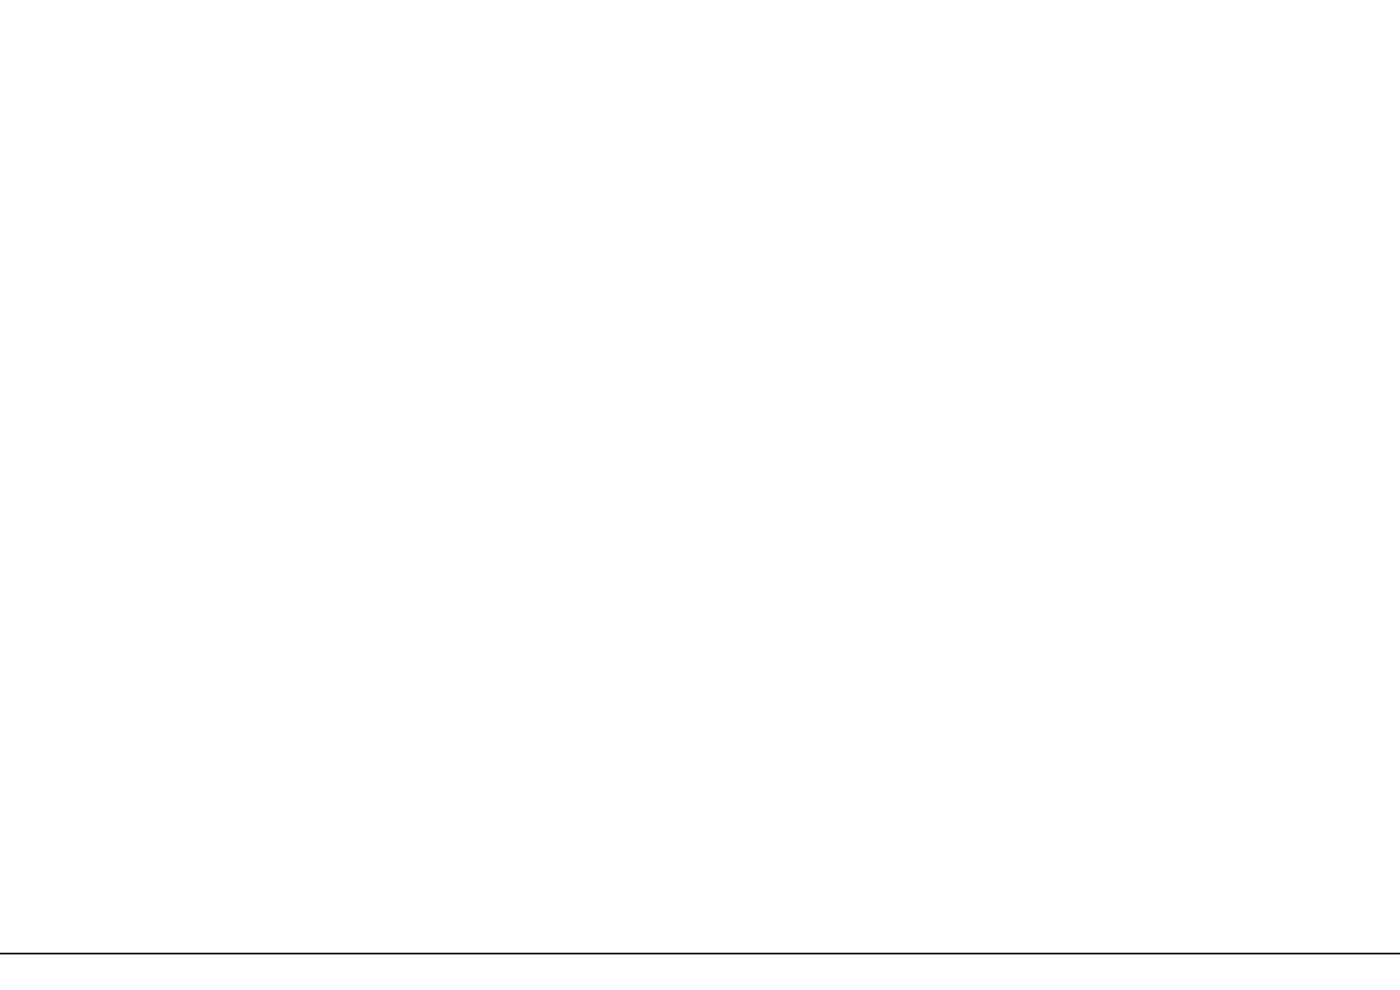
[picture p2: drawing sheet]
<svg xmlns="http://www.w3.org/2000/svg" width="297mm" height="210mm" viewBox="0 0 297 210" stroke-linecap="round" stroke-linejoin="round" font-family="sans-serif">
<path d="M-.1 202.3h297.2" fill="none" stroke="#000" stroke-width=".35"/>
</svg>
